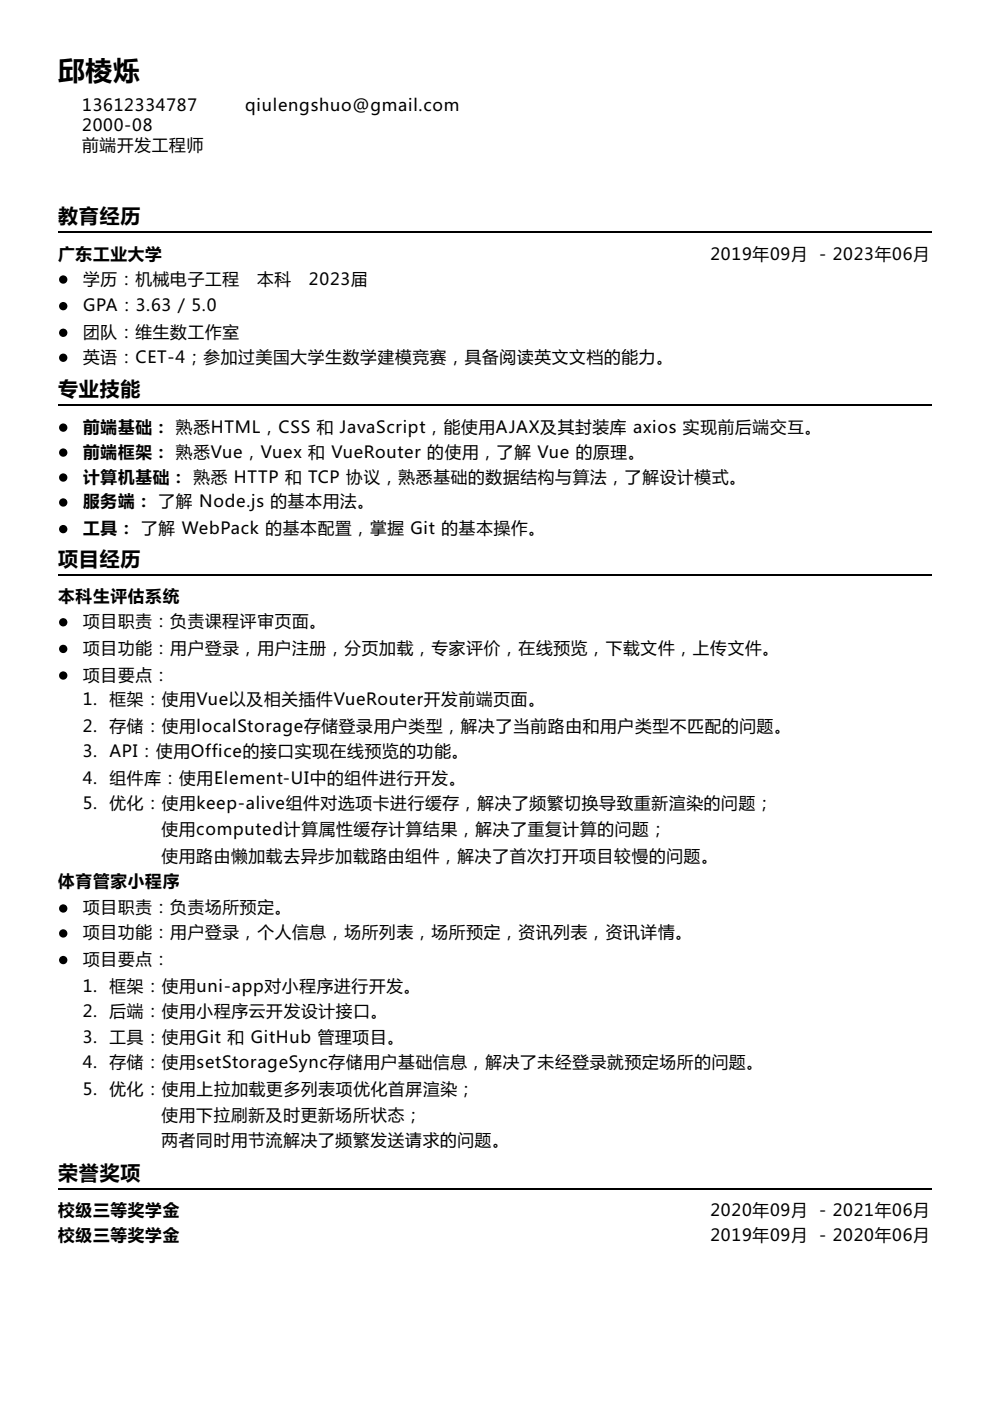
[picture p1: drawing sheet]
<svg xmlns="http://www.w3.org/2000/svg" width="210mm" height="297mm" viewBox="0 0 210 297" stroke-linecap="round" stroke-linejoin="round" font-family="sans-serif">
<defs><g id="words">
<text font-size="5.6" x="12.3" y="16.9">邱棱烁</text>
<g font-size="4.2">
<text x="12.3" y="47.3">教育经历</text>
<text x="12.3" y="84">专业技能</text>
<text x="12.3" y="119.9">项目经历</text>
<text x="12.3" y="250.1">荣誉奖项</text>
</g>
<g font-size="3.5">
<text x="17.4" y="23.6">13612334787</text>
<text x="52" y="23.6">qiulengshuo@gmail.com</text>
<text x="17.4" y="27.9">2000-08</text>
<text x="17.4" y="32.1">前端开发工程师</text>
<text x="12.3" y="55">广东工业大学</text>
<text x="150.6" y="55">2019年09月 - 2023年06月</text>
<text x="17.6" y="60.3">学历：机械电子工程</text>
<text x="17.6" y="66">GPA：3.63 / 5.0</text>
<text x="54.5" y="60.3">本科</text>
<text x="65.5" y="60.3">2023届</text>
<text x="17.6" y="71.6">团队：维生数工作室</text>
<text x="17.6" y="76.9">英语：CET-4；参加过美国大学生数学建模竞赛，具备阅读英文文档的能力。</text>
<text x="17.6" y="91.7">前端基础： 熟悉HTML，CSS 和 JavaScript，能使用AJAX及其封装库 axios 实现前后端交互。</text>
<text x="17.6" y="97">前端框架： 熟悉Vue，Vuex 和 VueRouter 的使用，了解 Vue 的原理。</text>
<text x="17.6" y="102.3">计算机基础： 熟悉 HTTP 和 TCP 协议，熟悉基础的数据结构与算法，了解设计模式。</text>
<text x="17.6" y="107.6">服务端： 了解 Node.js 的基本用法。</text>
<text x="17.6" y="113.2">工具： 了解 WebPack 的基本配置，掌握 Git 的基本操作。</text>
<text x="12.3" y="127.7">本科生评估系统</text>
<text x="17.6" y="133">项目职责：负责课程评审页面。</text>
<text x="17.6" y="138.6">项目功能：用户登录，用户注册，分页加载，专家评价，在线预览，下载文件，上传文件。</text>
<text x="17.6" y="149.6">1.</text>
<text x="17.6" y="144.3">项目要点：</text>
<text x="23.2" y="149.6">框架：使用Vue以及相关插件VueRouter开发前端页面。</text>
<text x="17.6" y="155.2">2.</text>
<text x="23.2" y="155.2">存储：使用localStorage存储登录用户类型，解决了当前路由和用户类型不匹配的问题。</text>
<text x="17.6" y="160.5">3.</text>
<text x="23.2" y="160.5">API：使用Office的接口实现在线预览的功能。</text>
<text x="17.6" y="166.2">4.</text>
<text x="23.2" y="166.2">组件库：使用Element-UI中的组件进行开发。</text>
<text x="17.6" y="171.4">5.</text>
<text x="23.2" y="171.4">优化：使用keep-alive组件对选项卡进行缓存，解决了频繁切换导致重新渲染的问题；</text>
<text x="34.2" y="177.1">使用computed计算属性缓存计算结果，解决了重复计算的问题；</text>
<text x="34.2" y="182.7">使用路由懒加载去异步加载路由组件，解决了首次打开项目较慢的问题。</text>
<text x="12.3" y="188">体育管家小程序</text>
<text x="17.6" y="193.7">项目职责：负责场所预定。</text>
<text x="17.6" y="199">项目功能：用户登录，个人信息，场所列表，场所预定，资讯列表，资讯详情。</text>
<text x="17.6" y="204.6">项目要点：</text>
<text x="17.6" y="210.3">1.</text>
<text x="17.6" y="215.5">2.</text>
<text x="23.2" y="210.3">框架：使用uni-app对小程序进行开发。</text>
<text x="23.2" y="215.5">后端：使用小程序云开发设计接口。</text>
<text x="17.6" y="221.2">3.</text>
<text x="23.2" y="221.2">工具：使用Git 和 GitHub 管理项目。</text>
<text x="17.6" y="226.5">4.</text>
<text x="23.2" y="226.5">存储：使用setStorageSync存储用户基础信息，解决了未经登录就预定场所的问题。</text>
<text x="17.6" y="232.1">5.</text>
<text x="23.2" y="232.1">优化：使用上拉加载更多列表项优化首屏渲染；</text>
<text x="34.2" y="237.8">使用下拉刷新及时更新场所状态；</text>
<text x="34.2" y="243.1">两者同时用节流解决了频繁发送请求的问题。</text>
<text x="12.3" y="257.9">校级三等奖学金</text>
<text x="150.6" y="257.9">2020年09月 - 2021年06月</text>
<text x="12.3" y="263.2">校级三等奖学金</text>
<text x="150.6" y="263.2">2019年09月 - 2020年06月</text>
</g>
</g></defs>
<path d="M12.3 49.2h185.3M12.3 85.9h185.3M12.3 121.9h185.3M12.3 252.1h185.3" fill="none" stroke="#000" stroke-width=".35"/>
<g fill="#000" stroke="#000" stroke-width=".35">
<circle cx="13.4" cy="59.3" r=".71"/>
<circle cx="13.4" cy="64.9" r=".71"/>
<circle cx="13.4" cy="70.6" r=".71"/>
<circle cx="13.4" cy="75.8" r=".71"/>
<circle cx="13.4" cy="90.7" r=".71"/>
<circle cx="13.4" cy="96" r=".71"/>
<circle cx="13.4" cy="112.2" r=".71"/>
<circle cx="13.4" cy="106.5" r=".71"/>
<circle cx="13.4" cy="101.2" r=".71"/>
<circle cx="13.4" cy="131.9" r=".71"/>
<circle cx="13.4" cy="137.6" r=".71"/>
<circle cx="13.4" cy="143.2" r=".71"/>
<circle cx="13.4" cy="192.6" r=".71"/>
<circle cx="13.4" cy="197.9" r=".71"/>
<circle cx="13.4" cy="203.6" r=".71"/>
</g>
<use href="#words"/>
</svg>
